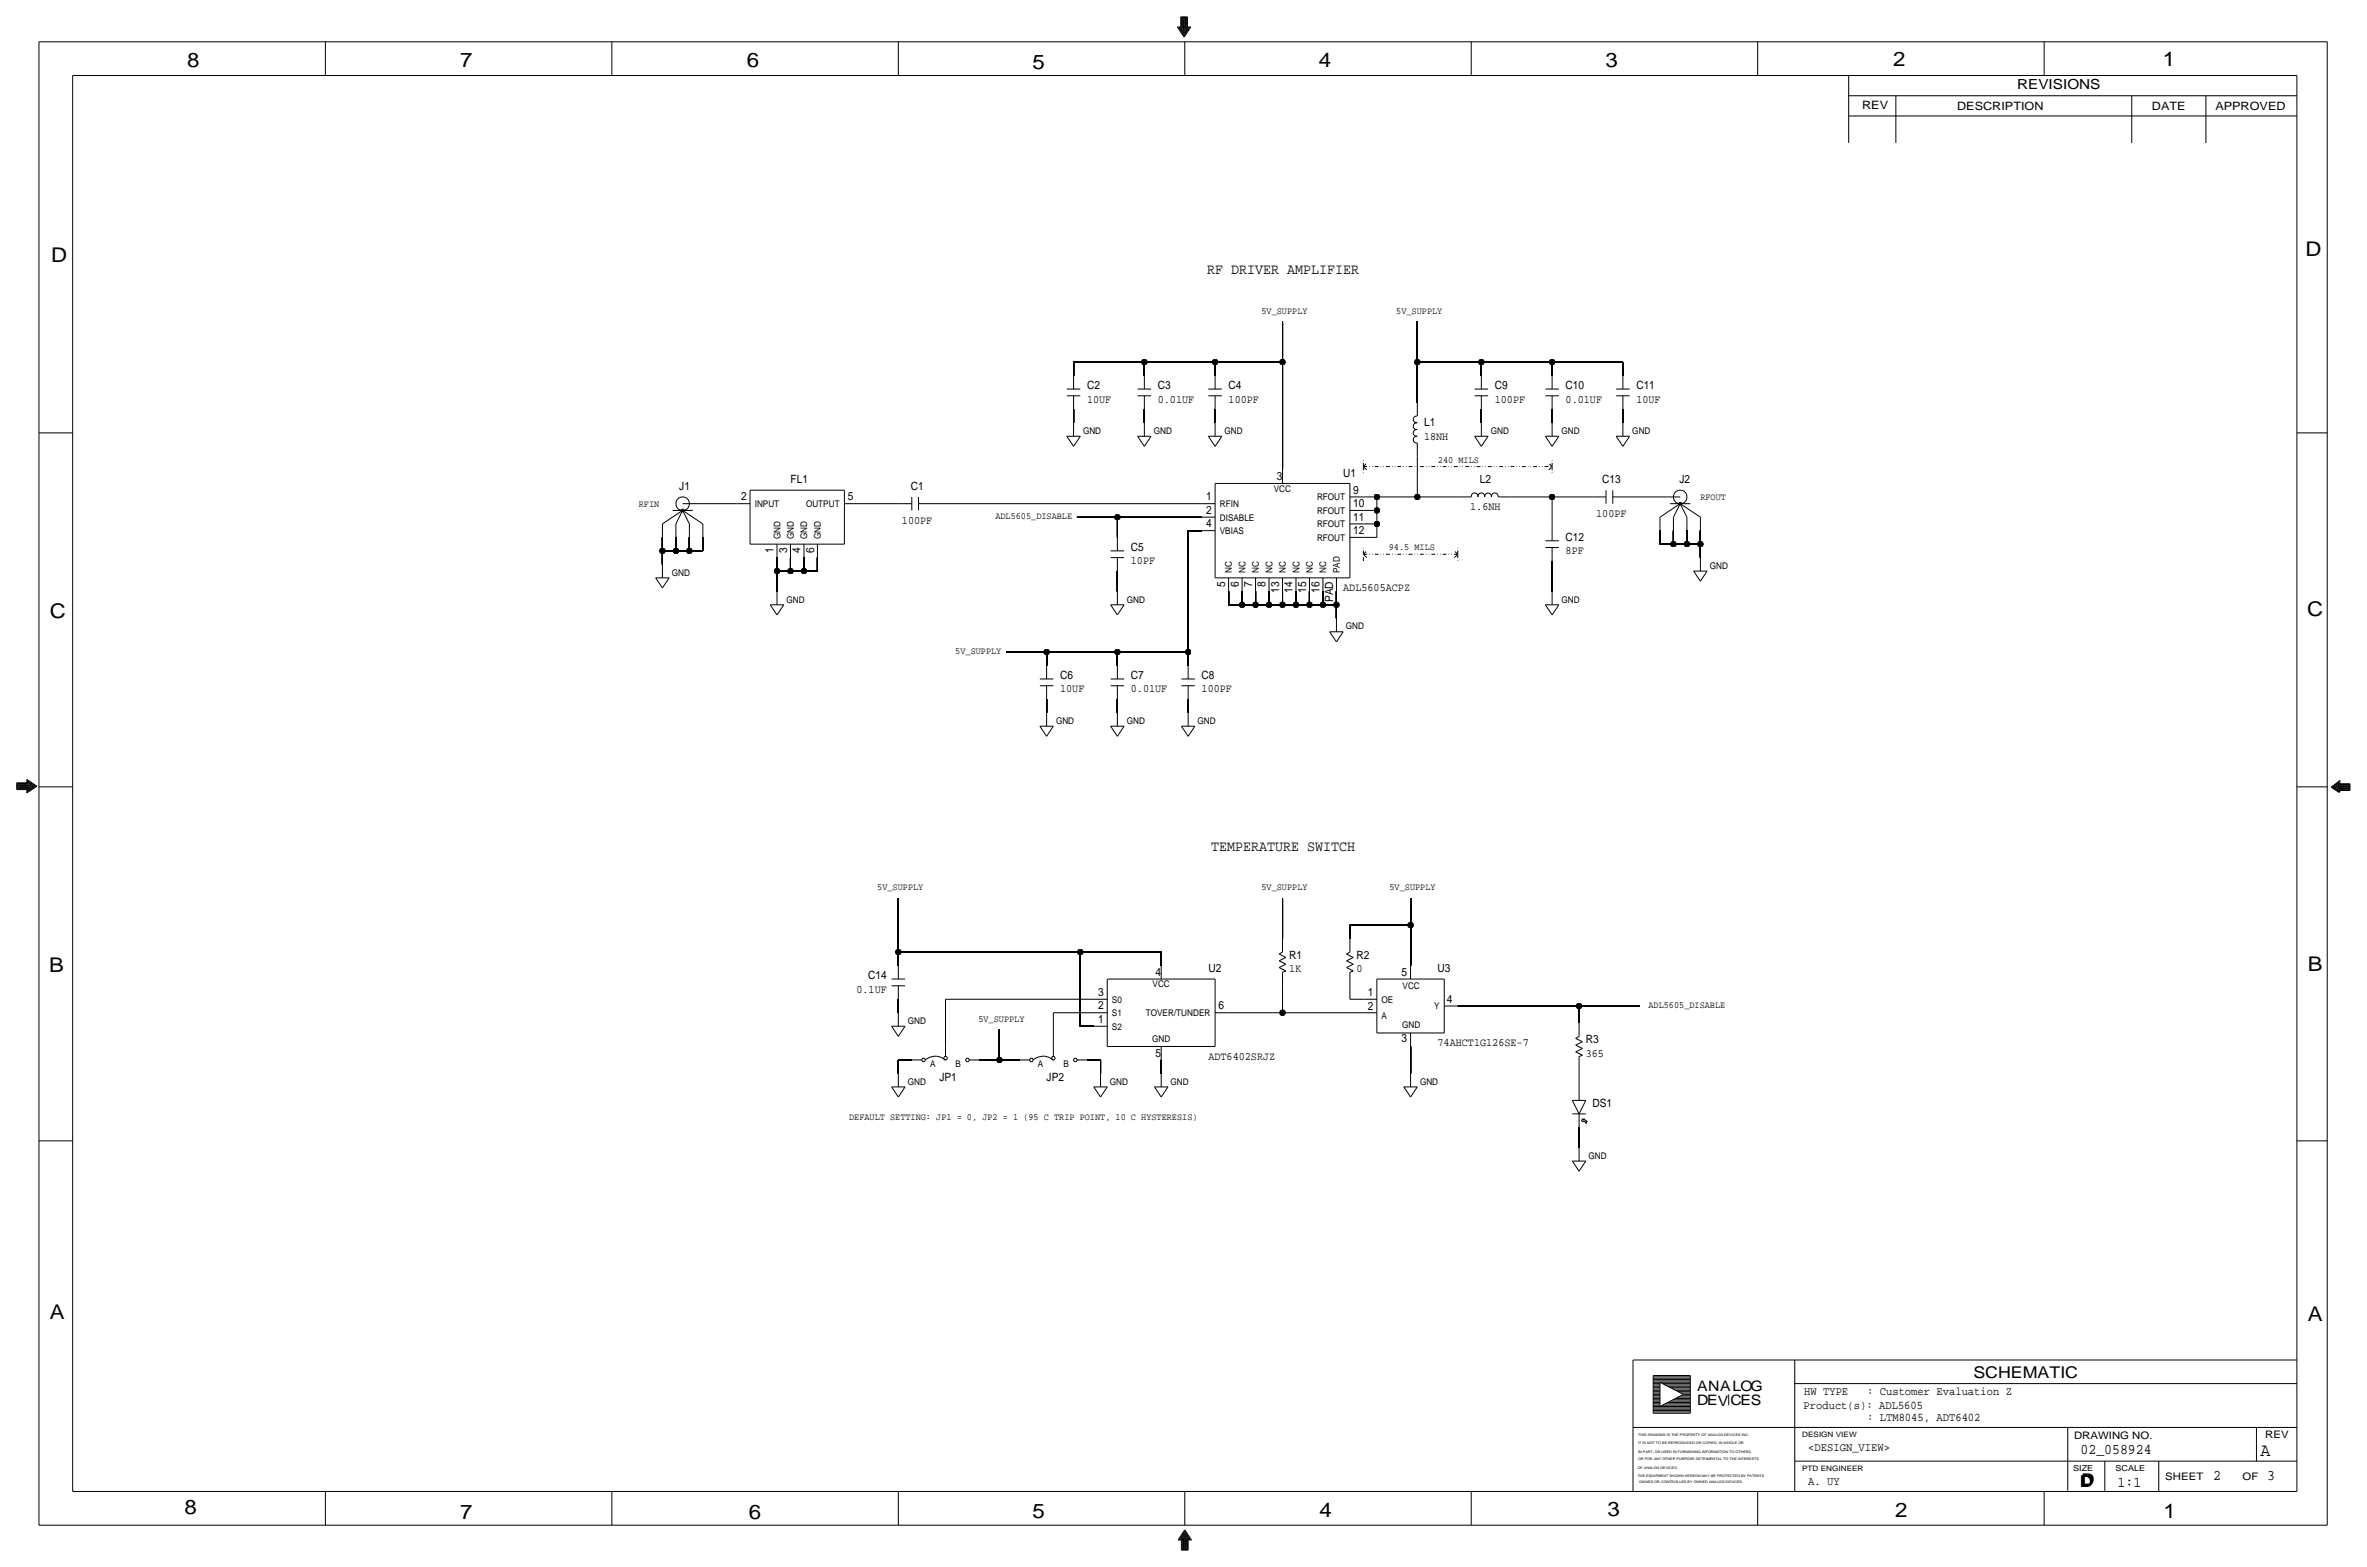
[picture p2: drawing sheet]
<svg xmlns="http://www.w3.org/2000/svg" width="892mm" height="590mm" viewBox="0 0 892 590" stroke-linecap="round" stroke-linejoin="round" font-family="sans-serif">
<defs><g id="words">
<g font-size="7.6">
<text x="70.6" y="25.4">8</text>
<text x="173.4" y="25.4">7</text>
<text x="281.4" y="25.1">6</text>
<text x="389.1" y="26.2">5</text>
<text x="497" y="25.4">4</text>
<text x="605" y="25.1">3</text>
<text x="713.4" y="24.9">2</text>
<text x="815" y="24.9">1</text>
<text x="19.3" y="98.8">D</text>
<text x="868.9" y="96.5">D</text>
<text x="18.7" y="232.7">C</text>
<text x="869.4" y="232.2">C</text>
<text x="869.6" y="365.8">B</text>
<text x="18.5" y="366">B</text>
<text x="18.7" y="496.8">A</text>
<text x="869.6" y="497.6">A</text>
<text x="69.5" y="570.5">8</text>
<text x="173.4" y="572.3">7</text>
<text x="282.1" y="572.3">6</text>
<text x="389.1" y="571.8">5</text>
<text x="497.3" y="571.5">4</text>
<text x="605.7" y="571.2">3</text>
<text x="714.2" y="571.5">2</text>
<text x="815.3" y="572">1</text>
</g>
<text font-size="7" x="851.9" y="548.4">A</text>
<g font-size="6.1">
<text x="743.7" y="518.9">SCHEMATIC</text>
<text x="783.8" y="560.3">D</text>
<text x="784.3" y="559.8">D</text>
</g>
<g font-size="5.6">
<text x="454.9" y="103.4">RF DRIVER AMPLIFIER</text>
<text x="456.4" y="320.5">TEMPERATURE SWITCH</text>
<text x="784" y="547.9">02_058924</text>
<text x="834.1" y="557.5">2</text>
<text x="854.4" y="557.5">3</text>
<text x="798" y="560.1">1:1</text>
</g>
<g font-size="5.4">
<text x="639.5" y="524.2">ANALOG</text>
<text x="639.5" y="529.3">DEVCES</text>
</g>
<text font-size="5.2" x="760.2" y="33.5">REVISIONS</text>
<g font-size="4.4">
<text x="679.9" y="525.5">HW TYPE</text>
<text x="703.6" y="525.5">: Customer Evaluation Z</text>
<text x="679.7" y="530.9">Product(s): ADL5605</text>
<text x="703.6" y="535.2">: LTM8045, ADT6402</text>
<text x="681.4" y="546.6">&lt;DESIGN_VIEW&gt;</text>
<text x="681.4" y="559.3">A. UY</text>
</g>
<g font-size="4.3">
<text x="701.8" y="41.1">REV</text>
<text x="737.6" y="41.4">DESCRIPTION</text>
<text x="811" y="41.4">DATE</text>
<text x="834.8" y="41.4">APPROVED</text>
<text x="409.7" y="146.6">C2</text>
<text x="436.3" y="146.6">C3</text>
<text x="463" y="146.6">C4</text>
<text x="563.3" y="146.6">C9</text>
<text x="590" y="146.6">C10</text>
<text x="616.7" y="146.6">C11</text>
<text x="409.7" y="151.6">10UF</text>
<text x="436.3" y="151.6">0.01UF</text>
<text x="463" y="151.6">100PF</text>
<text x="563.3" y="151.6">100PF</text>
<text x="590" y="151.6">0.01UF</text>
<text x="616.7" y="151.6">10UF</text>
<text x="536.7" y="160.5">L1</text>
<text x="536.7" y="165.6">18NH</text>
<text x="506.2" y="179.6">U1</text>
<text x="256" y="184.7">J1</text>
<text x="297.9" y="182.1">FL1</text>
<text x="343.2" y="184.7">C1</text>
<text x="481.2" y="180.8">3</text>
<text x="510" y="185.9">9</text>
<text x="557.6" y="182.1">L2</text>
<text x="603.8" y="182.1">C13</text>
<text x="632.9" y="182.1">J2</text>
<text x="279.3" y="188.5">2</text>
<text x="319.5" y="188.5">5</text>
<text x="454.5" y="188.5">1</text>
<text x="510" y="191">10</text>
<text x="339.9" y="197.4">100PF</text>
<text x="454.5" y="193.5">2</text>
<text x="510" y="196.1">11</text>
<text x="554" y="192.3">1.6NH</text>
<text x="601.5" y="194.8">100PF</text>
<text x="454.5" y="198.6">4</text>
<text x="510" y="201.2">12</text>
<text x="590" y="203.7">C12</text>
<text x="291.5" y="208.4" transform="rotate(-90 291.5 208.4)">1</text>
<text x="296.6" y="208.4" transform="rotate(-90 296.6 208.4)">3</text>
<text x="301.7" y="208.4" transform="rotate(-90 301.7 208.4)">4</text>
<text x="306.8" y="208.4" transform="rotate(-90 306.8 208.4)">6</text>
<text x="426.2" y="207.5">C5</text>
<text x="590" y="208.8">8PF</text>
<text x="426.2" y="212.6">10PF</text>
<text x="461.7" y="221.1" transform="rotate(-90 461.7 221.1)">5</text>
<text x="466.8" y="221.1" transform="rotate(-90 466.8 221.1)">6</text>
<text x="471.9" y="221.1" transform="rotate(-90 471.9 221.1)">7</text>
<text x="477" y="221.1" transform="rotate(-90 477 221.1)">8</text>
<text x="482" y="223.2" transform="rotate(-90 482 223.2)">13</text>
<text x="487.1" y="223.2" transform="rotate(-90 487.1 223.2)">14</text>
<text x="492.2" y="223.2" transform="rotate(-90 492.2 223.2)">15</text>
<text x="497.3" y="223.2" transform="rotate(-90 497.3 223.2)">16</text>
<text x="502.4" y="226.8" transform="rotate(-90 502.4 226.8)">PAD</text>
<text x="506.2" y="222.8">ADL5605ACPZ</text>
<text x="399.5" y="255.8">C6</text>
<text x="426.2" y="255.8">C7</text>
<text x="452.8" y="255.8">C8</text>
<text x="399.5" y="260.9">10UF</text>
<text x="426.2" y="260.9">0.01UF</text>
<text x="452.8" y="260.9">100PF</text>
<text x="485.9" y="361.2">R1</text>
<text x="511.3" y="361.2">R2</text>
<text x="327.2" y="368.8">C14</text>
<text x="435.5" y="367.5">4</text>
<text x="455.4" y="366.3">U2</text>
<text x="485.9" y="366.3">1K</text>
<text x="511.3" y="366.3">0</text>
<text x="528.2" y="367.8">5</text>
<text x="541.7" y="366.3">U3</text>
<text x="322.7" y="373.9">0.1UF</text>
<text x="413.9" y="375.2">3</text>
<text x="515.5" y="375.2">1</text>
<text x="545.3" y="378">4</text>
<text x="413.9" y="380.2">2</text>
<text x="459.2" y="380.2">6</text>
<text x="515.5" y="380.5">2</text>
<text x="413.9" y="385.3">1</text>
<text x="528.2" y="392.7">3</text>
<text x="541.7" y="394.2">74AHCT1G126SE-7</text>
<text x="597.6" y="392.9">R3</text>
<text x="435.5" y="398">5</text>
<text x="455.4" y="399.3">ADT6402SRJZ</text>
<text x="597.6" y="398">365</text>
<text x="354" y="407.2">JP1</text>
<text x="394.4" y="407.2">JP2</text>
<text x="600.2" y="417.1">DS1</text>
</g>
<g font-size="3.9">
<text x="781.6" y="542.1">DRAWING NO.</text>
<text x="853.6" y="541.8">REV</text>
<text x="816" y="557.4">SHEET</text>
<text x="845.1" y="557.5">OF</text>
</g>
<g font-size="3.6">
<text x="475.4" y="118.1">5V_SUPPLY</text>
<text x="526.2" y="118.1">5V_SUPPLY</text>
<text x="541.9" y="174.2">240 MILS</text>
<text x="240.7" y="191">RFIN</text>
<text x="640.8" y="188.5">RFOUT</text>
<text x="375.1" y="195.6">ADL5605_DISABLE</text>
<text x="523.4" y="207.3">94.5 MILS</text>
<text x="360" y="246.4">5V_SUPPLY</text>
<text x="330.6" y="335.3">5V_SUPPLY</text>
<text x="475.4" y="335.3">5V_SUPPLY</text>
<text x="523.6" y="335.3">5V_SUPPLY</text>
<text x="621.2" y="379.7">ADL5605_DISABLE</text>
<text x="368.7" y="384.8">5V_SUPPLY</text>
<text x="320" y="421.9">DEFAULT SETTING: JP1 = 0, JP2 = 1 (95 C TRIP POINT, 10 C HYSTERESIS)</text>
</g>
<g font-size="3.5">
<text x="408.1" y="163.5">GND</text>
<text x="434.8" y="163.5">GND</text>
<text x="461.5" y="163.5">GND</text>
<text x="561.8" y="163.5">GND</text>
<text x="588.5" y="163.5">GND</text>
<text x="615.1" y="163.5">GND</text>
<text x="480.1" y="185.2">VCC</text>
<text x="284.4" y="191">INPUT</text>
<text x="303.8" y="191">OUTPUT</text>
<text x="459.7" y="191">RFIN</text>
<text x="496.3" y="188.5">RFOUT</text>
<text x="459.7" y="196.1">DISABLE</text>
<text x="496.3" y="193.5">RFOUT</text>
<text x="294.1" y="203.2" transform="rotate(-90 294.1 203.2)">GND</text>
<text x="299.2" y="203.2" transform="rotate(-90 299.2 203.2)">GND</text>
<text x="304.2" y="203.2" transform="rotate(-90 304.2 203.2)">GND</text>
<text x="309.3" y="203.2" transform="rotate(-90 309.3 203.2)">GND</text>
<text x="459.7" y="201.2">VBIAS</text>
<text x="496.3" y="203.7">RFOUT</text>
<text x="496.3" y="198.6">RFOUT</text>
<text x="464.3" y="215.9" transform="rotate(-90 464.3 215.9)">NC</text>
<text x="469.3" y="215.9" transform="rotate(-90 469.3 215.9)">NC</text>
<text x="474.4" y="215.9" transform="rotate(-90 474.4 215.9)">NC</text>
<text x="479.5" y="215.9" transform="rotate(-90 479.5 215.9)">NC</text>
<text x="484.6" y="215.9" transform="rotate(-90 484.6 215.9)">NC</text>
<text x="489.7" y="215.9" transform="rotate(-90 489.7 215.9)">NC</text>
<text x="494.7" y="215.9" transform="rotate(-90 494.7 215.9)">NC</text>
<text x="499.8" y="215.9" transform="rotate(-90 499.8 215.9)">NC</text>
<text x="504.9" y="215.9" transform="rotate(-90 504.9 215.9)">PAD</text>
<text x="644.3" y="214.3">GND</text>
<text x="253.2" y="216.8">GND</text>
<text x="296.4" y="227">GND</text>
<text x="424.6" y="227">GND</text>
<text x="588.5" y="227">GND</text>
<text x="507.2" y="237.1">GND</text>
<text x="398" y="272.7">GND</text>
<text x="424.6" y="272.7">GND</text>
<text x="451.3" y="272.7">GND</text>
<text x="434.3" y="371.9">VCC</text>
<text x="419" y="377.7">S0</text>
<text x="520.6" y="377.7">OE</text>
<text x="528.6" y="372.6">VCC</text>
<text x="419" y="382.8">S1</text>
<text x="431.8" y="382.8">TOVER/TUNDER</text>
<text x="520.6" y="383.8">A</text>
<text x="540.4" y="380.2">Y</text>
<text x="342.1" y="385.7">GND</text>
<text x="419" y="387.9">S2</text>
<text x="528.4" y="387.1">GND</text>
<text x="434.2" y="392.4">GND</text>
<text x="350.5" y="401.8">A</text>
<text x="360.1" y="401.8">B</text>
<text x="391.1" y="401.8">A</text>
<text x="400.7" y="401.8">B</text>
<text x="342.1" y="408.6">GND</text>
<text x="418.3" y="408.6">GND</text>
<text x="441.1" y="408.6">GND</text>
<text x="535.1" y="408.6">GND</text>
<text x="598.6" y="436.5">GND</text>
</g>
<g font-size="3.1">
<text x="781.3" y="554">SIZE</text>
<text x="797.3" y="554">SCALE</text>
</g>
<g font-size="2.8">
<text x="679.1" y="541.3">DESIGN VIEW</text>
<text x="679.1" y="554">PTD ENGINEER</text>
</g>
<g font-size="1.3">
<text x="617.3" y="541.1">THIS DRAWING IS THE PROPERTY OF ANALOG DEVICES INC.</text>
<text x="617.3" y="543.9">IT IS NOT TO BE REPRODUCED OR COPIED, IN WHOLE OR</text>
<text x="617.3" y="547.2">IN PART, OR USED IN FURNISHING INFORMATION TO OTHERS,</text>
<text x="617.3" y="550">OR FOR ANY OTHER PURPOSE DETRIMENTAL TO THE INTERESTS</text>
<text x="617.2" y="556.3">THE EQUIPMENT SHOWN HEREON MAY BE PROTECTED BY PATENTS</text>
<text x="617.2" y="553.2">OF ANALOG DEVICES.</text>
<text x="617.7" y="558.8">OWNED OR CONTROLLED BY OWNED ANALOG DEVICES.</text>
</g>
</g></defs>
<!-- layer: Nets -->
<g fill="none" stroke="#000" stroke-width=".38">
<path d="M404.6 136.4v5.1zM404.6 136.4h26.6zM431.2 136.4v5.1zM431.2 136.4h26.7zM457.9 136.4v5.1zM457.9 136.4h25.4zM483.3 136.4v40.6zM483.3 121.2v15.2zM534.1 136.4v15.2zM534.1 121.2v15.2zM534.1 136.4h24.1zM558.2 136.4v5.1z"/>
<path d="M558.2 136.4h26.7zM584.9 136.4v5.1zM584.9 136.4h26.7zM611.6 136.4v5.1zM404.6 154.2v5.1zM431.2 154.2v5.1zM457.9 154.2v5.1zM558.2 154.2v5.1zM584.9 154.2v5.1zM611.6 154.2v5.1zM534.1 172v15.2zM262.3 189.7h15.3z"/>
<path d="M323.3 189.7h15.2zM351.2 189.7h101.6zM405.8 194.8h15.3zM421.1 194.8v7.6zM421.1 194.8h31.7zM447.8 199.9v45.7zM447.8 199.9h5zM513.8 197.4h5.1zM513.8 192.3h5.1zM513.8 187.2h5.1zM518.9 197.4v5zM518.9 192.3v5.1z"/>
<path d="M518.9 187.2v5.1zM518.9 187.2h15.2zM534.1 187.2h15.3zM569.7 187.2h15.2zM584.9 187.2v11.4zM584.9 187.2h15.3zM612.9 187.2h15.2zM625.6 199.9v5.1zM630.6 199.9v5.1zM635.7 199.9v5.1zM640.8 199.9v5.1zM249.6 207.5v5.1z"/>
<path d="M249.6 202.4v5.1zM249.6 207.5h5.1zM254.7 202.4v5.1zM254.7 207.5h5.1zM259.8 202.4v5.1zM259.8 207.5h5.1zM264.9 202.4v5.1zM292.8 215.1v7.7zM292.8 210.1v5zM292.8 215.1h5.1zM297.9 210.1v5zM297.9 215.1h5.1z"/>
<path d="M303 215.1h5.1zM303 210.1v5zM308.1 210.1v5zM421.1 215.1v7.7zM513.8 202.4h5.1zM584.9 211.3v11.5zM625.6 205h5zM630.6 205h5.1zM635.7 205h5.1zM640.8 205v5.1zM463 222.8v5zM463 227.8h5.1z"/>
<path d="M468.1 222.8v5zM468.1 227.8h5.1zM473.2 222.8v5zM473.2 227.8h5zM478.2 222.8v5zM478.2 227.8h5.1zM483.3 222.8v5zM483.3 227.8h5.1zM488.4 222.8v5zM488.4 227.8h5.1zM493.5 222.8v5zM493.5 227.8h5.1z"/>
<path d="M498.6 227.8h5zM498.6 222.8v5zM503.6 227.8v5.1zM503.6 222.8v5zM379.2 245.6h15.2zM394.4 245.6v5.1zM394.4 245.6h26.7zM421.1 245.6v5.1zM421.1 245.6h26.7zM447.8 245.6v5.1zM394.4 263.4v5.1zM421.1 263.4v5.1z"/>
<path d="M447.8 263.4v5.1zM338.5 338.3v20.3zM483.3 338.3v15.3zM531.6 338.3v10.2zM338.5 358.6v5.1zM338.5 358.6h68.6zM407.1 358.6v28zM407.1 358.6h30.5zM437.6 358.6v5.1zM508.7 348.5v5.1zM508.7 348.5h22.9zM531.6 348.5v15.2z"/>
<path d="M338.5 376.4v5.1zM356.3 376.4v17.8zM356.3 376.4h55.9zM483.3 371.3v10.2zM508.7 371.3v5.1zM508.7 376.4h5.1zM549.4 379h45.7zM595.1 379v6.3zM595.1 379h22.8zM338.5 399.3v5.1zM338.5 399.3h5.1zM369 399.3h7.6z"/>
<path d="M376.6 387.9v11.4zM376.6 399.3h7.7zM397 381.5v12.7zM397 381.5h15.2zM407.1 386.6h5.1zM409.7 399.3h5zM414.7 399.3v5.1zM437.6 399.3v5.1zM463 381.5h20.3zM483.3 381.5h30.5zM531.6 394.2v10.2zM595.1 403.1v6.3z"/>
<path d="M595.1 424.7v7.6z"/>
</g>
<g fill="none" stroke="#000" stroke-width=".38" stroke-dasharray="1.4 .8 .2 .8 .2 .8" stroke-linecap="butt">
<path d="M513.8 175.8v-2.6M513.8 175.8v2.5M513.8 175.8l1.3-1.3M513.8 175.8h71.1M515.1 177l-1.3-1.2M583.6 177l1.3-1.2M584.9 175.8l-1.3-1.3M584.9 175.8v-2.6M584.9 175.8v2.5M513.8 211.3v-2.5M513.8 208.8v-2.6M513.8 208.8l1.3-1.3"/>
<path d="M515.1 210.1l-1.3-1.3M548.1 210.1l1.3-1.3M549.4 208.8v2.5M549.4 208.8h-35.6M549.4 208.8l-1.3-1.3M549.4 208.8v-2.6"/>
</g>
<g fill="#000" stroke="#000" stroke-width=".38">
<circle cx="431.2" cy="136.4" r="1.07"/>
<circle cx="457.9" cy="136.4" r="1.07"/>
<circle cx="483.3" cy="136.4" r="1.07"/>
<circle cx="534.1" cy="136.4" r="1.07"/>
<circle cx="558.2" cy="136.4" r="1.07"/>
<circle cx="584.9" cy="136.4" r="1.07"/>
<circle cx="421.1" cy="194.8" r="1.07"/>
<circle cx="518.9" cy="192.3" r="1.07"/>
<circle cx="518.9" cy="187.2" r="1.07"/>
<circle cx="518.9" cy="197.4" r="1.07"/>
<circle cx="534.1" cy="187.2" r="1.07"/>
<circle cx="584.9" cy="187.2" r="1.07"/>
<circle cx="249.6" cy="207.5" r="1.07"/>
<circle cx="254.7" cy="207.5" r="1.07"/>
<circle cx="259.8" cy="207.5" r="1.07"/>
<circle cx="292.8" cy="215.1" r="1.07"/>
<circle cx="297.9" cy="215.1" r="1.07"/>
<circle cx="303" cy="215.1" r="1.07"/>
<circle cx="630.6" cy="205" r="1.07"/>
<circle cx="635.7" cy="205" r="1.07"/>
<circle cx="640.8" cy="205" r="1.07"/>
<circle cx="468.1" cy="227.8" r="1.07"/>
<circle cx="473.2" cy="227.8" r="1.07"/>
<circle cx="478.2" cy="227.8" r="1.07"/>
<circle cx="483.3" cy="227.8" r="1.07"/>
<circle cx="488.4" cy="227.8" r="1.07"/>
<circle cx="493.5" cy="227.8" r="1.07"/>
<circle cx="498.6" cy="227.8" r="1.07"/>
<circle cx="503.6" cy="227.8" r="1.07"/>
<circle cx="394.4" cy="245.6" r="1.07"/>
<circle cx="421.1" cy="245.6" r="1.07"/>
<circle cx="447.8" cy="245.6" r="1.07"/>
<circle cx="338.5" cy="358.6" r="1.07"/>
<circle cx="407.1" cy="358.6" r="1.07"/>
<circle cx="531.6" cy="348.5" r="1.07"/>
<circle cx="595.1" cy="379" r="1.07"/>
<circle cx="376.6" cy="399.3" r="1.07"/>
<circle cx="483.3" cy="381.5" r="1.07"/>
</g>
<!-- layer: Components -->
<g fill="none" stroke="#000" stroke-width=".38">
<path d="M402 146.6h5.1zM402 149.1h5.1zM404.6 159.3v5zM404.6 149.1v5.1zM404.6 141.5v5.1zM428.7 146.6h5.1zM428.7 149.1h5.1zM431.2 149.1v5.1zM431.2 141.5v5.1zM431.2 159.3v5zM455.4 146.6h5.1zM455.4 149.1h5.1z"/>
<path d="M457.9 149.1v5.1zM457.9 141.5v5.1zM457.9 159.3v5zM534.1 156.8a1.26 1.26 0 0 0-1.5 1.2 1.26 1.26 0 0 0 1.5 1.3M534.1 159.3a1.26 1.26 0 0 0-1.5 1.3 1.26 1.26 0 0 0 1.5 1.2M534.1 151.6v5.1zM555.7 146.6h5.1zM555.7 149.1h5.1zM558.2 149.1v5.1zM558.2 141.5v5.1zM558.2 159.3v5zM582.4 146.6h5.1z"/>
<path d="M582.4 149.1h5.1zM584.9 149.1v5.1zM584.9 141.5v5.1zM584.9 159.3v5zM609 146.6h5.1zM609 149.1h5.1zM611.6 159.3v5zM611.6 149.1v5.1zM611.6 141.5v5.1zM402 164.3l2.6 3.8zM402 164.3h5.1zM407.1 164.3l-2.5 3.8z"/>
<path d="M428.7 164.3l2.5 3.8zM428.7 164.3h5.1zM433.8 164.3l-2.6 3.8zM455.4 164.3l2.5 3.8zM455.4 164.3h5.1zM460.5 164.3l-2.6 3.8zM483.3 177v5.1zM534.1 161.8a1.26 1.26 0 0 0-1.5 1.3 1.26 1.26 0 0 0 1.5 1.2M534.1 164.4a1.26 1.26 0 0 0-1.5 1.2 1.26 1.26 0 0 0 1.5 1.3M534.1 166.9v5.1zM534.1 167.6v.3zM555.7 164.3l2.5 3.8z"/>
<path d="M555.7 164.3h5.1zM560.8 164.3l-2.6 3.8zM582.4 164.3l2.5 3.8zM582.4 164.3h5.1zM587.5 164.3l-2.6 3.8zM609 164.3l2.6 3.8zM609 164.3h5.1zM614.1 164.3l-2.5 3.8zM249.6 197.4v5zM249.6 197.4l7.7-5.1zM253.4 192.3h7.7zM254.7 197.4v5z"/>
<path d="M257.3 189.7h5zM257.3 192.3l2.5 5.1zM257.3 192.3l7.6 5.1zM257.3 192.3l-2.6 5.1zM259.8 197.4v5zM264.9 197.4v5zM277.6 189.7h5.1zM282.7 184.7h35.5zM282.7 184.7v20.3zM318.2 189.7h5.1zM318.2 184.7v20.3zM338.5 189.7h5.1z"/>
<path d="M343.6 187.2v5.1zM346.2 189.7h5zM346.2 187.2v5.1zM452.8 199.9h5.1zM452.8 194.8h5.1zM452.8 189.7h5.1zM457.9 182.1h50.8zM457.9 182.1v35.6zM508.7 197.4h5.1zM508.7 192.3h5.1zM508.7 187.2h5.1zM508.7 182.1v35.6z"/>
<path d="M549.4 187.2h5zM554.4 187.2a1.27 1.27 0 0 1 1.3-1.5 1.27 1.27 0 0 1 1.2 1.5M559.5 187.1a1.26 1.26 0 0 0-1.3-1.4 1.26 1.26 0 0 0-1.2 1.5M559.5 187.2a1.26 1.26 0 0 1 1.3-1.5 1.26 1.26 0 0 1 1.2 1.5M564.5 187.2a1.27 1.27 0 0 0-1.2-1.5 1.27 1.27 0 0 0-1.2 1.5M564.6 187.2h5.1zM584.9 198.6v5.1zM600.2 187.2h5zM605.2 184.7v5zM607.8 187.2h5.1zM607.8 184.7v5zM625.6 194.8v5.1z"/>
<path d="M625.6 194.8l7.6-5.1zM628.1 187.2h5.1zM629.4 189.7h7.6zM630.6 194.8v5.1zM633.2 189.7l-2.6 5.1zM633.2 189.7l7.6 5.1zM633.2 189.7l2.5 5.1zM635.7 194.8v5.1zM640.8 194.8v5.1zM247.1 217.7l2.5 3.8zM247.1 217.7h5.1zM249.6 212.6v5.1z"/>
<path d="M252.2 217.7l-2.6 3.8zM282.7 205h35.5zM292.8 205v5.1zM297.9 205v5.1zM303 205v5.1zM308.1 205v5.1zM418.5 207.5h5.1zM418.5 210.1h5.1zM421.1 210.1v5zM421.1 202.4v5.1zM457.9 217.7h50.8zM463 217.7v5.1z"/>
<path d="M468.1 217.7v5.1zM473.2 217.7v5.1zM478.2 217.7v5.1zM483.3 217.7v5.1zM488.4 217.7v5.1zM493.5 217.7v5.1zM498.6 217.7v5.1zM503.6 217.7v5.1zM508.7 202.4h5.1zM582.4 203.7h5.1zM582.4 206.2h5.1zM584.9 206.2v5.1z"/>
<path d="M638.3 215.1l2.5 3.8zM638.3 215.1h5zM640.8 210.1v5zM643.3 215.1l-2.5 3.8zM290.3 227.8l2.5 3.8zM290.3 227.8h5.1zM292.8 222.8v5zM295.4 227.8l-2.6 3.8zM418.5 227.8l2.6 3.8zM418.5 227.8h5.1zM421.1 222.8v5zM423.6 227.8l-2.5 3.8z"/>
<path d="M501.1 238l2.5 3.8zM501.1 238h5.1zM503.6 232.9v5.1zM506.2 238l-2.6 3.8zM582.4 227.8l2.5 3.8zM582.4 227.8h5.1zM584.9 222.8v5zM587.5 227.8l-2.6 3.8zM391.9 255.8h5.1zM391.9 258.3h5.1zM394.4 258.3v5.1zM394.4 250.7v5.1z"/>
<path d="M418.5 255.8h5.1zM418.5 258.3h5.1zM421.1 258.3v5.1zM421.1 250.7v5.1zM445.2 255.8h5.1zM445.2 258.3h5.1zM447.8 258.3v5.1zM447.8 250.7v5.1zM391.9 273.6l2.5 3.8zM391.9 273.6h5.1zM394.4 268.5v5.1zM397 273.6l-2.6 3.8z"/>
<path d="M418.5 273.6l2.6 3.8zM418.5 273.6h5.1zM421.1 268.5v5.1zM423.6 273.6l-2.5 3.8zM445.2 273.6l2.6 3.8zM445.2 273.6h5.1zM447.8 268.5v5.1zM450.3 273.6l-2.5 3.8zM482 359.4l1.3-.8zM482 359.4l2.6 1.3zM483.3 353.6v5zM507.4 359.4l1.3-.8z"/>
<path d="M507.4 359.4l2.6 1.3zM508.7 353.6v5zM336 368.8h5.1zM336 371.3h5.1zM338.5 371.3v5.1zM338.5 363.7v5.1zM412.2 376.4h5.1zM417.3 368.8h40.6zM417.3 368.8v25.4zM437.6 363.7v5.1zM457.9 368.8v25.4zM482 361.9l2.6-1.2z"/>
<path d="M482 361.9l2.6 1.3zM482 364.5l2.6-1.3zM482 364.5l2.6 1.3zM483.3 366.3v5zM483.3 366.3l1.3-.5zM507.4 361.9l2.6-1.2zM507.4 361.9l2.6 1.3zM507.4 364.5l2.6-1.3zM507.4 364.5l2.6 1.3zM508.7 366.3v5zM508.7 366.3l1.3-.5zM513.8 376.4h5.1z"/>
<path d="M518.9 368.8v20.3zM518.9 368.8h25.4zM531.6 363.7v5.1zM544.3 379h5.1zM544.3 368.8v20.3zM336 386.6l2.5 3.8zM336 386.6h5.1zM338.5 381.5v5.1zM341.1 386.6l-2.6 3.8zM343.6 399.3h3.8zM348.7 399.3a5.7 5.7 0 0 1 7.6 0M356.3 394.2v3.8z"/>
<path d="M365.3 399.3h3.7zM384.3 399.3h3.7zM389.3 399.3a5.7 5.7 0 0 1 7.6 0M397 394.2v3.8zM405.9 399.3h3.8zM412.2 381.5h5.1zM412.2 386.6h5.1zM417.3 394.2h40.6zM437.6 394.2v5.1zM457.9 381.5h5.1zM513.8 381.5h5.1zM518.9 389.1h25.4z"/>
<path d="M531.6 389.1v5.1zM593.8 391.2l1.3-.8zM593.8 391.2l2.5 1.2zM593.8 393.7l2.5-1.3zM593.8 393.7l2.5 1.3zM593.8 396.2l2.5-1.2zM593.8 396.2l2.5 1.3zM595.1 398v5.1zM595.1 385.3v5.1zM595.1 398l1.2-.5zM336 409.4l2.5 3.9zM336 409.4h5.1z"/>
<path d="M338.5 404.4v5zM341.1 409.4l-2.6 3.9zM412.2 409.4l2.5 3.9zM412.2 409.4h5.1zM414.7 404.4v5zM417.3 409.4l-2.6 3.9zM435.1 409.4l2.5 3.9zM435.1 409.4h5zM437.6 404.4v5zM440.1 409.4l-2.5 3.9zM529 409.4l2.6 3.9zM529 409.4h5.1z"/>
<path d="M531.6 404.4v5zM534.1 409.4l-2.5 3.9zM592.5 419.6h5.1zM592.5 414.5l2.6 5.1zM592.5 414.5h5.1zM595.1 419.6v5.1zM595.1 409.4v5.1zM597.6 414.5l-2.5 5.1zM592.5 437.4l2.6 3.8zM592.5 437.4h5.1zM595.1 432.3v5.1zM595.8 421.9l.8 .8z"/>
<path d="M596.1 421.4l.5 .5zM596.8 422.1l-.2 .6zM596.8 422.1l1.1 1.1zM596.8 421.4l1.3 1.3zM596.8 421.4l-.2 .5zM597.4 422.9l.5 .3zM597.6 437.4l-2.5 3.8zM597.6 422.7l.3 .5zM597.6 422.4l.5 .3zM597.9 422.1l.2 .6z"/>
<circle cx="257.2" cy="189.8" r="2.56"/>
<circle cx="257.2" cy="192.3" r=".51"/>
<circle cx="633.2" cy="187.2" r="2.56"/>
<circle cx="633.2" cy="189.7" r=".51"/>
<circle cx="348" cy="399.3" r=".67"/>
<circle cx="356.3" cy="398.6" r=".67"/>
<circle cx="364.6" cy="399.3" r=".67"/>
<circle cx="388.7" cy="399.3" r=".67"/>
<circle cx="397" cy="398.6" r=".67"/>
<circle cx="405.2" cy="399.3" r=".67"/>
</g>
<!-- layer: Page Border and Title Block -->
<g fill="none" stroke="#000" stroke-width=".38">
<path d="M14.7 15.7v558.8zM14.7 15.7h862.3zM122.6 15.7v12.7zM230.6 15.7v12.7zM338.5 15.7v12.7zM443.7 10.2h1.3zM443.7 10.2l2.5 3.8zM444.2 10.4l2 3.1zM444.2 10.4h1zM444.7 10.7l1.5 2.3zM444.7 10.7h.8zM445 6.4v3.8z"/>
<path d="M445 6.4h2.5zM445.2 6.6v3.8zM445.2 6.6h2zM445.2 10.9h.5zM445.2 10.9l1 1.5zM445.5 6.9v3.8zM445.5 6.9h1.5zM445.7 11.2l.5 .7zM445.7 11.2h.3zM445.7 7.1v3.8zM445.7 7.1h1zM446 7.4v3.8z"/>
<path d="M446 7.4h.5zM446.2 7.6v4.1zM446.5 11.2h.2zM446.5 7.4v3.8zM446.5 15.7v12.7zM446.7 10.9h.5zM446.7 11.2l-.5 .7zM446.7 7.1v3.8zM447 10.7h.8zM447 6.9v3.8zM447.2 10.4h1.1zM447.2 6.6v3.8z"/>
<path d="M447.2 10.9l-1 1.5zM447.5 10.2h1.3zM447.5 6.4v3.8zM447.8 10.7l-1.6 2.3zM448.3 10.4l-2.1 3.1zM448.8 10.2l-2.6 3.8zM554.4 15.7v12.7zM662.4 15.7v12.7zM770.3 15.7v12.7zM877 15.7v558.8zM27.4 28.4h838.2zM27.4 28.4v533.4z"/>
<path d="M696.7 36.1h168.9zM696.7 28.4v25.4zM714.5 36.1v17.7zM803.4 36.1v17.7zM831.3 36.1v17.7zM865.6 28.4v533.4zM696.7 43.7h168.9zM14.7 163.1h12.7zM865.6 163.1h11.4zM6.3 294.9v2.5zM6.3 297.4h3.8zM6.3 294.9h3.8z"/>
<path d="M6.6 295.1v2.1zM6.6 295.1h3.8zM6.6 297.2h3.8zM6.8 295.4v1.5zM6.8 295.4h3.8zM6.8 296.9h3.8zM7.1 295.7v1zM7.1 295.7h3.8zM7.1 296.7h3.8zM7.3 295.9v.5zM7.3 295.9h3.8zM7.3 296.4h3.8z"/>
<path d="M7.6 296.2h4zM10.1 297.4v1.3zM10.1 298.7l3.8-2.5zM10.1 293.6l3.8 2.6zM10.1 293.6v1.3zM10.4 297.2v1zM10.4 298.2l3-2zM10.4 294.1v1zM10.4 294.1l3 2.1zM10.6 296.9v.8zM10.6 297.7l2.3-1.5zM10.6 294.6v.8z"/>
<path d="M10.6 294.6l2.3 1.6zM10.9 295.1v.6zM10.9 295.1l1.5 1.1zM10.9 296.7v.5zM10.9 297.2l1.5-1zM11.1 295.7v.2zM11.1 295.7l.8 .5zM11.1 296.4v.3zM11.1 296.7l.8-.5zM14.7 296.4h12.7zM865.6 296.4h11.4zM878.5 296.5l3-2z"/>
<path d="M878.5 296.5l3 2.1zM878.7 296.5l3.1 1.8zM878.7 296.5l3.1-2.5zM879 296.5l2.3-1.5zM879 296.5l2.3 1.5zM879.5 296.5l1.5-1zM879.5 296.5l1.5 1zM880 296.5l.8-.5zM880 296.5l.8 .5zM880.3 296.5h4zM880.8 296.3h3.8zM880.8 296.8h3.8z"/>
<path d="M880.8 296v.3zM880.8 296.8v.2zM881 296h3.8zM881 297h3.8zM881 295.5v.5zM881 297v.5zM881.3 295.8h3.8zM881.3 297.3h3.8zM881.3 295v.8zM881.3 297.3v.7zM881.5 295.5h3.8zM881.5 297.5h3.8z"/>
<path d="M881.5 294.5v1zM881.5 297.5v1.1zM881.8 297.8h3.8zM881.8 295.2h3.8zM881.8 297.8v.5zM881.8 294v1.2zM884.6 296.3v.5zM884.8 296v1zM885.1 295.8v1.5zM885.3 295.5v2zM885.6 295.2v2.6zM14.7 429.8h12.7z"/>
<path d="M865.6 429.8h11.4zM615.4 512.3v49.5zM615.4 512.3h250.2zM623 518.2h14zM623 518.7h14zM623 519.7h14zM623 519.2h14zM623 518.2v14.2zM637 518.2v14.2zM676.4 512.3v49.5zM615.4 537.7h250.2zM623 532.4h14z"/>
<path d="M623 531.9h14zM623 531.4h14zM623 530.4h14zM623 530.9h14zM623 526.3h2.6zM623 525.3h2.6zM623 527.3h2.6zM623 525.8h2.6zM623 528.3h2.6zM623 527.8h2.6zM623 528.8h2.6zM623 529.3h2.6z"/>
<path d="M623 526.8h2.6zM623 523.2h2.6zM623 524.8h2.6zM623 523.7h2.6zM623 522.7h2.6zM623 524.3h2.6zM623 521.7h2.6zM623 521.2h2.6zM623 522.2h2.6zM623 520.2h14zM623 529.8h14zM623 520.7h14z"/>
<path d="M625.6 529.8l8.8-4.5zM625.6 520.7l8.8 4.6zM625.6 520.7v9.1zM626.6 529.3h10.4zM626.6 521.2h10.4zM627.3 521.7h9.7zM627.6 528.8h9.4zM628.3 522.2h8.7zM628.6 528.3h8.4zM629.6 527.8h7.4zM629.6 522.7h7.4zM630.4 527.3h6.6z"/>
<path d="M630.4 523.2h6.6zM631.4 523.7h5.6zM631.4 526.8h5.6zM632.4 526.3h4.6zM632.4 524.3h4.6zM633.4 525.8h3.6zM633.4 524.8h3.6zM634.4 525.3h2.6zM651.5 525.3v4zM676.4 521.2h189.2zM779.2 537.7v23.9zM850.3 537.7v12.7z"/>
<path d="M676.4 550.4h189.2zM793.2 550.4v11.2zM813.5 550.4v11.4zM14.7 574.5h862.3zM27.4 561.8h838.2zM122.6 561.8v12.7zM230.6 561.8v12.7zM338.5 561.8v12.7zM444.4 579.9h1.1zM445 579.6h.7zM445.5 579.9v3.8zM445.5 579.4h.5z"/>
<path d="M445.7 579.6v3.8zM446 579.4v3.8zM446 579.1h.2zM446.2 579.1v3.8zM446.5 561.8v12.7zM446.5 576.8l-2.1 3.1zM446.5 576.3l-2.6 3.8zM446.5 577.3l-1.5 2.3zM446.5 576.3l2.5 3.8zM446.5 576.8l2 3.1zM446.5 577.3l1.5 2.3zM446.5 578.6v4.1z"/>
<path d="M446.5 578.4l-.5 .7zM446.5 578.4l.5 .7zM446.5 577.9l-1 1.5zM446.5 577.9l1 1.5zM446.7 579.1v3.8zM446.7 579.1h.3zM447 579.4v3.8zM447 579.4h.5zM447.2 579.6v3.8zM447.2 579.6h.8zM447.5 579.9v3.8zM447.5 579.9h1z"/>
<path d="M554.4 561.8v12.7zM662.4 561.8v12.7zM770.3 561.8v12.7zM443.9 580.1h1.3zM445.2 583.9h2.6zM445.2 580.1v3.8zM445.5 583.7h2zM445.7 583.4h1.5zM446 583.2h1zM446.2 582.9h.5zM447.8 580.1v3.8zM447.8 580.1h1.2z"/>
</g>
<use href="#words"/>
</svg>
